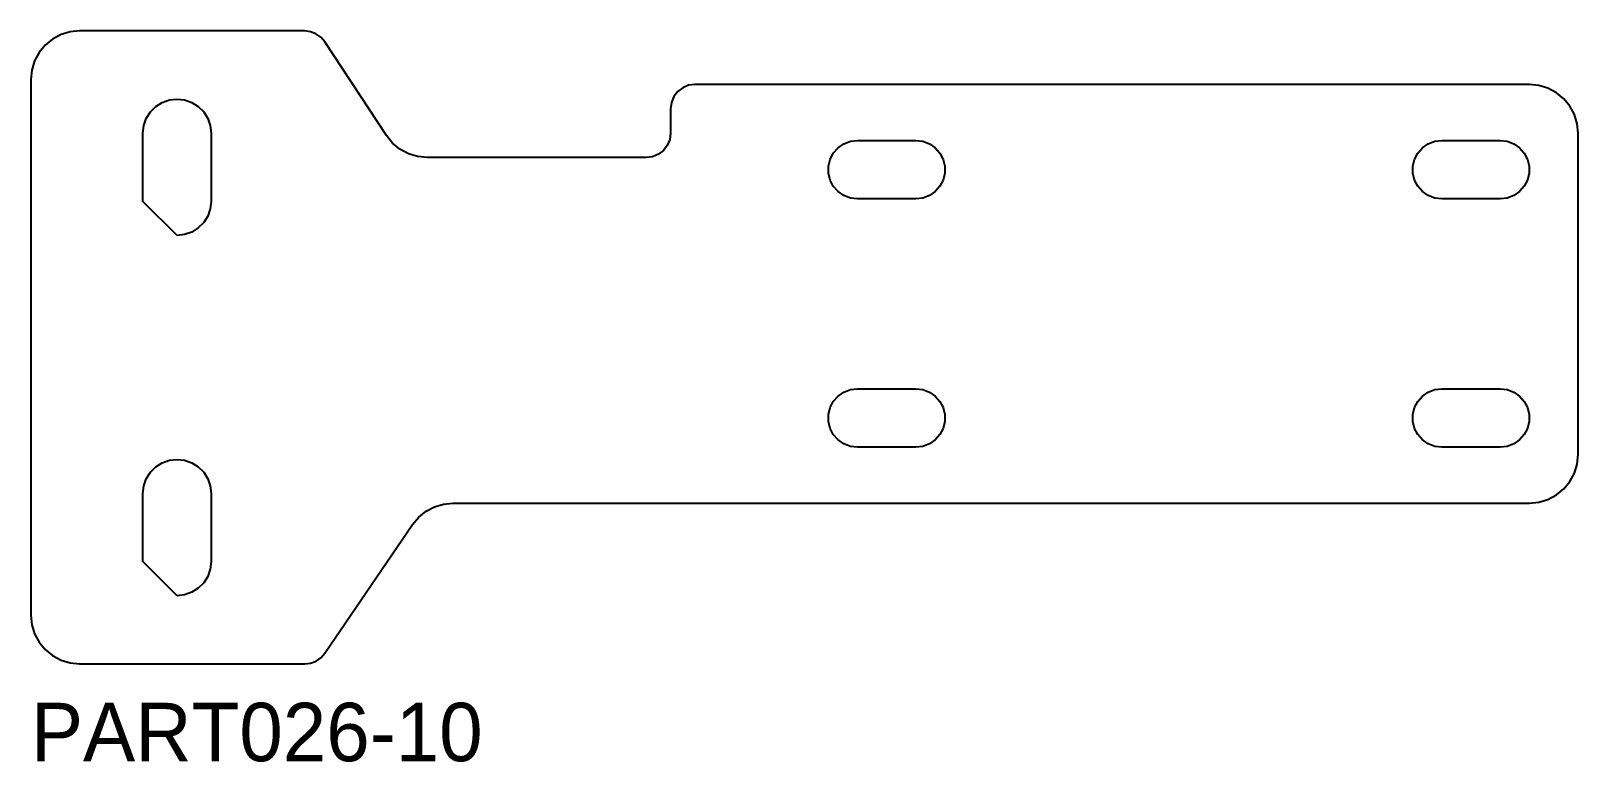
# Model space of a CAD drawing. Header units: millimetres. Extents: x 0 to 7985, y -20 to 1906.
# Drawn here: x 6840.3 to 7158, y 927.6 to 1077.8 of the extents above; entities that cross this region are included whole.
import ezdxf

# ---------------------------------------------------------------- set-up
doc = ezdxf.new("R2010")
doc.units = ezdxf.units.MM
doc.layers.add('LABEL', color=7, linetype='Continuous')
doc.layers.add('PART026-10', color=7, linetype='Continuous')

msp = doc.modelspace()

# ---------------------------------------------------------------- linework, layer by layer
at = {"layer": 'PART026-10'}
for points in [[(7157.9804, 1056.7646), (7157.7883, 1058.7155), (7157.2192, 1060.5914), (7156.2951, 1062.3203), (7155.0515, 1063.8357), (7153.5361, 1065.0793), (7151.8073, 1066.0034), (7149.9313, 1066.5724), (7147.9804, 1066.7646), (6999.7304, 1066.7646), (6993.8713, 1066.7646), (6976.6213, 1066.7646), (6975.3272, 1066.5942), (6974.1213, 1066.0947), (6973.0858, 1065.3002), (6972.2912, 1064.2646), (6971.7917, 1063.0587), (6971.6213, 1061.7646), (6971.6214, 1056.7646), (6971.451, 1055.4705), (6970.9515, 1054.2646), (6970.1569, 1053.229), (6969.1214, 1052.4345), (6967.9154, 1051.935), (6966.6214, 1051.7646), (6921.6213, 1051.7646), (6919.6567, 1051.9595), (6917.7686, 1052.5366), (6916.0306, 1053.4734), (6914.5106, 1054.7334), (6913.2678, 1056.2675), (6900.6029, 1075.5131), (6899.8034, 1076.4516), (6898.7986, 1077.1659), (6897.6496, 1077.6126), (6896.4262, 1077.7646), (6850.2623, 1077.7646), (6848.3114, 1077.5724), (6846.4354, 1077.0034), (6844.7066, 1076.0793), (6843.1912, 1074.8357), (6841.9476, 1073.3203), (6841.0235, 1071.5914), (6840.4544, 1069.7155), (6840.2623, 1067.7646), (6840.2623, 957.7646), (6840.4544, 955.8137), (6841.0235, 953.9378), (6841.9476, 952.2089), (6843.1912, 950.6935), (6844.7066, 949.4499), (6846.4354, 948.5258), (6848.3114, 947.9567), (6850.2623, 947.7646), (6896.4788, 947.7646), (6897.6824, 947.9116), (6898.8151, 948.344), (6899.8105, 949.0363), (6900.61, 949.9479), (6918.6441, 976.398), (6919.8885, 977.8885), (6921.3975, 979.1104), (6923.1142, 980.0177), (6924.9739, 980.5761), (6926.9064, 980.7646), (7147.9804, 980.7646), (7149.9313, 980.9567), (7151.8073, 981.5258), (7153.5361, 982.4499), (7155.0515, 983.6935), (7156.2951, 985.2089), (7157.2192, 986.9378), (7157.7883, 988.8137), (7157.9804, 990.7646)], [(6870.2623, 1035.7646), (6863.2623, 1042.7646), (6863.2623, 1056.7646), (6863.4378, 1058.3222), (6863.9555, 1059.8018), (6864.7894, 1061.129), (6865.8978, 1062.2374), (6867.2251, 1063.0714), (6868.7046, 1063.5891), (6870.2623, 1063.7646), (6871.8199, 1063.5891), (6873.2994, 1063.0714), (6874.6267, 1062.2374), (6875.7351, 1061.129), (6876.569, 1059.8018), (6877.0868, 1058.3222), (6877.2623, 1056.7646), (6877.2623, 1042.7646), (6877.0868, 1041.207), (6876.5691, 1039.7274), (6875.7351, 1038.4002), (6874.6267, 1037.2918), (6873.2995, 1036.4578), (6871.8199, 1035.9401)], [(7009.9804, 1043.2646), (7008.5445, 1043.4389), (7007.1921, 1043.9519), (7006.0017, 1044.7735), (7005.0425, 1045.8562), (7004.3703, 1047.137), (7004.0242, 1048.5414), (7004.0242, 1049.9878), (7004.3703, 1051.3922), (7005.0425, 1052.673), (7006.0017, 1053.7557), (7007.1921, 1054.5773), (7008.5445, 1055.0903), (7009.9804, 1055.2646), (7021.9804, 1055.2646), (7023.4163, 1055.0902), (7024.7688, 1054.5773), (7025.9592, 1053.7556), (7026.9183, 1052.673), (7027.5905, 1051.3922), (7027.9367, 1049.9878), (7027.9367, 1048.5414), (7027.5905, 1047.137), (7026.9183, 1045.8562), (7025.9592, 1044.7735), (7024.7688, 1043.9519), (7023.4163, 1043.4389), (7021.9804, 1043.2646)], [(7129.9804, 1043.2646), (7128.5445, 1043.4389), (7127.192, 1043.9519), (7126.0016, 1044.7735), (7125.0425, 1045.8562), (7124.3703, 1047.137), (7124.0241, 1048.5414), (7124.0241, 1049.9878), (7124.3703, 1051.3922), (7125.0425, 1052.673), (7126.0016, 1053.7557), (7127.192, 1054.5773), (7128.5445, 1055.0903), (7129.9804, 1055.2646), (7141.9804, 1055.2646), (7143.4163, 1055.0902), (7144.7687, 1054.5773), (7145.9591, 1053.7556), (7146.9183, 1052.673), (7147.5905, 1051.3922), (7147.9367, 1049.9878), (7147.9367, 1048.5414), (7147.5905, 1047.137), (7146.9183, 1045.8562), (7145.9591, 1044.7735), (7144.7687, 1043.9519), (7143.4163, 1043.4389), (7141.9804, 1043.2646)], [(7009.9804, 992.2646), (7008.5445, 992.4389), (7007.1921, 992.9519), (7006.0017, 993.7735), (7005.0425, 994.8562), (7004.3703, 996.137), (7004.0242, 997.5414), (7004.0242, 998.9878), (7004.3703, 1000.3922), (7005.0425, 1001.673), (7006.0017, 1002.7557), (7007.1921, 1003.5773), (7008.5445, 1004.0902), (7009.9804, 1004.2646), (7021.9804, 1004.2646), (7023.4163, 1004.0902), (7024.7688, 1003.5773), (7025.9592, 1002.7557), (7026.9183, 1001.673), (7027.5905, 1000.3922), (7027.9367, 998.9878), (7027.9367, 997.5414), (7027.5905, 996.137), (7026.9183, 994.8562), (7025.9592, 993.7735), (7024.7688, 992.9519), (7023.4163, 992.4389), (7021.9804, 992.2646)], [(7129.9804, 992.2646), (7128.5445, 992.4389), (7127.192, 992.9519), (7126.0016, 993.7735), (7125.0425, 994.8562), (7124.3703, 996.137), (7124.0241, 997.5414), (7124.0241, 998.9878), (7124.3703, 1000.3922), (7125.0425, 1001.673), (7126.0016, 1002.7557), (7127.192, 1003.5773), (7128.5445, 1004.0902), (7129.9804, 1004.2646), (7141.9804, 1004.2646), (7143.4163, 1004.0902), (7144.7688, 1003.5773), (7145.9591, 1002.7557), (7146.9183, 1001.673), (7147.5905, 1000.3922), (7147.9367, 998.9878), (7147.9367, 997.5414), (7147.5905, 996.137), (7146.9183, 994.8562), (7145.9591, 993.7735), (7144.7688, 992.9519), (7143.4163, 992.4389), (7141.9804, 992.2646)], [(6870.2623, 961.7646), (6863.2623, 968.7646), (6863.2623, 982.7646), (6863.4378, 984.3222), (6863.9555, 985.8018), (6864.7894, 987.129), (6865.8978, 988.2374), (6867.2251, 989.0714), (6868.7046, 989.5891), (6870.2623, 989.7646), (6871.8199, 989.5891), (6873.2994, 989.0714), (6874.6267, 988.2374), (6875.7351, 987.129), (6876.569, 985.8018), (6877.0868, 984.3222), (6877.2623, 982.7646), (6877.2623, 968.7646), (6877.0868, 967.207), (6876.5691, 965.7274), (6875.7351, 964.4002), (6874.6267, 963.2918), (6873.2995, 962.4578), (6871.8199, 961.9401)]]:
    msp.add_lwpolyline(points, close=True, dxfattribs=at)

# ---------------------------------------------------------------- texts
at = {"layer": 'LABEL'}
msp.add_text('PART026-10', height=12, dxfattribs=at).set_placement((6840.2623, 927.7646))

doc.saveas('drawing.dxf')
